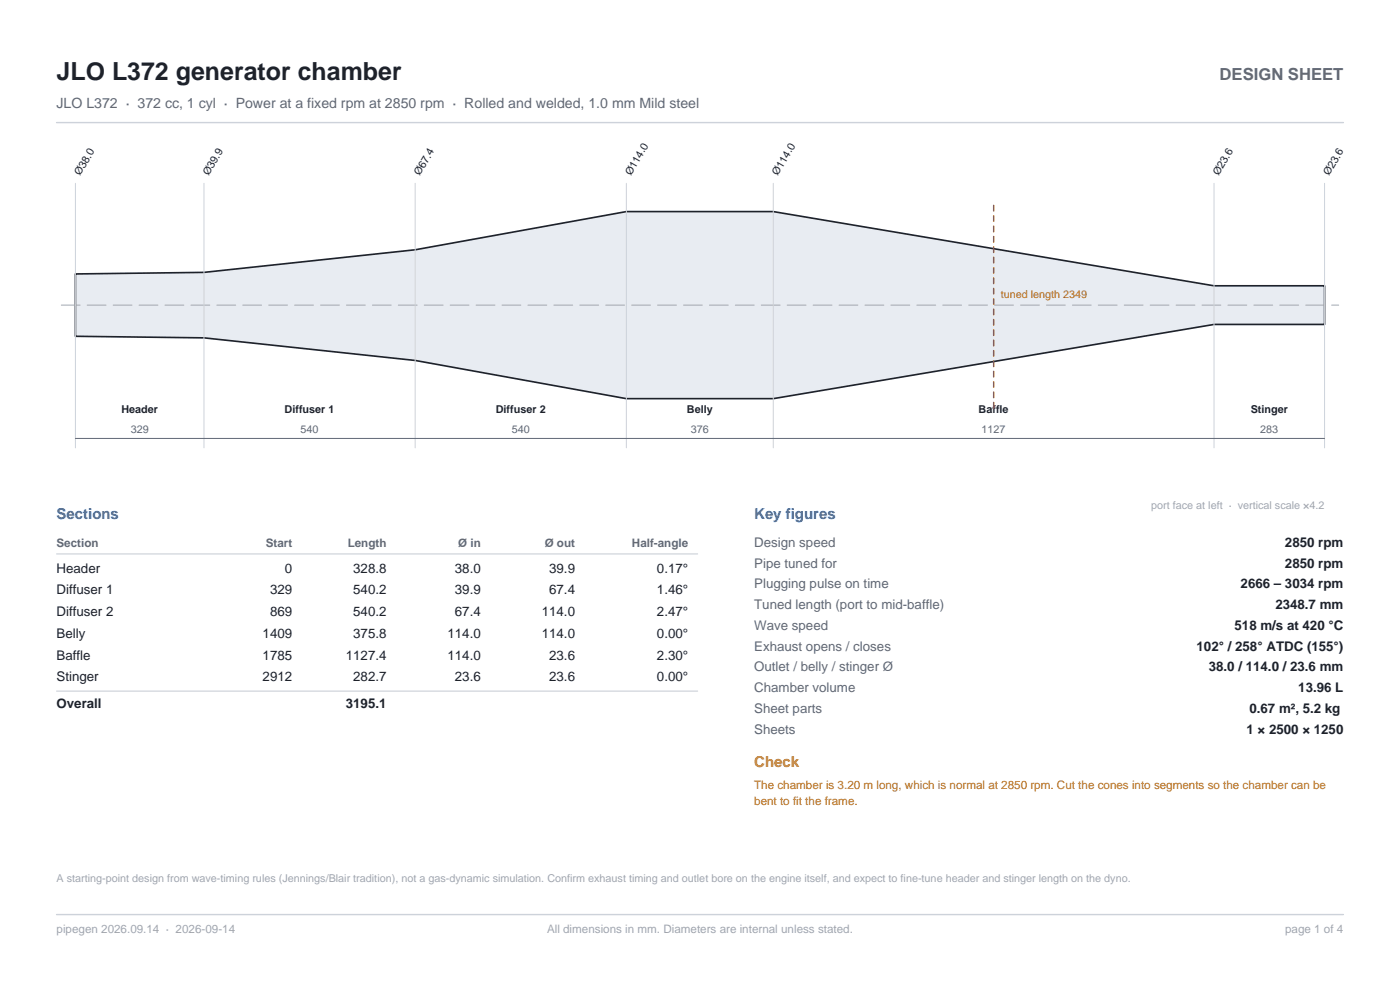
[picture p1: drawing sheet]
<svg xmlns="http://www.w3.org/2000/svg" width="297mm" height="210mm" viewBox="0 0 297 210" stroke-linecap="round" stroke-linejoin="round" font-family="sans-serif">
<defs><g id="words">
<text font-size="5.3" fill="#1e222a" x="12" y="17">JLO L372 generator chamber</text>
<text font-size="3.5" fill="#606876" x="258.7" y="17">DESIGN SHEET</text>
<g font-size="3.2" fill="#1a6ccc">
<text x="12" y="110">Sections</text>
<text x="160" y="110">Key figures</text>
</g>
<text font-size="3.2" fill="#b26e0a" x="160" y="162.6">Check</text>
<text font-size="3" fill="#606876" x="12" y="23">JLO L372 · 372 cc, 1 cyl · Power at a fixed rpm at 2850 rpm · Rolled and welded, 1.0 mm Mild steel</text>
<g font-size="2.8" fill="#606876">
<text x="160" y="116">Design speed</text>
<text x="160" y="120.4">Pipe tuned for</text>
<text x="160" y="124.8">Plugging pulse on time</text>
<text x="160" y="129.2">Tuned length (port to mid-baffle)</text>
<text x="160" y="133.6">Wave speed</text>
<text x="160" y="138">Exhaust opens / closes</text>
<text x="160" y="142.4">Outlet / belly / stinger Ø</text>
<text x="160" y="146.8">Chamber volume</text>
<text x="160" y="151.2">Sheet parts</text>
<text x="160" y="155.6">Sheets</text>
</g>
<g font-size="2.8" fill="#1e222a">
<text x="272.6" y="116">2850 rpm</text>
<text x="12" y="121.5">Header</text>
<text x="60.4" y="121.5">0</text>
<text x="74.9" y="121.5">328.8</text>
<text x="96.5" y="121.5">38.0</text>
<text x="116.5" y="121.5">39.9</text>
<text x="139.4" y="121.5">0.17°</text>
<text x="263.2" y="124.8">2666 – 3034 rpm</text>
<text x="272.6" y="120.4">2850 rpm</text>
<text x="12" y="126.1">Diffuser 1</text>
<text x="12" y="130.7">Diffuser 2</text>
<text x="57.3" y="126.1">329</text>
<text x="57.3" y="130.7">869</text>
<text x="74.9" y="126.1">540.2</text>
<text x="74.9" y="130.7">540.2</text>
<text x="96.5" y="126.1">39.9</text>
<text x="96.5" y="130.7">67.4</text>
<text x="114.9" y="130.7">114.0</text>
<text x="116.5" y="126.1">67.4</text>
<text x="139.4" y="126.1">1.46°</text>
<text x="139.4" y="130.7">2.47°</text>
<text x="270.6" y="129.2">2348.7 mm</text>
<text x="12" y="135.3">Belly</text>
<text x="55.7" y="135.3">1409</text>
<text x="74.9" y="135.3">375.8</text>
<text x="94.9" y="135.3">114.0</text>
<text x="114.9" y="135.3">114.0</text>
<text x="139.4" y="135.3">0.00°</text>
<text x="261.9" y="133.6">518 m/s at 420 °C</text>
<text x="12" y="139.9">Baffle</text>
<text x="55.7" y="139.9">1785</text>
<text x="73.4" y="139.9">1127.4</text>
<text x="94.9" y="139.9">114.0</text>
<text x="116.5" y="139.9">23.6</text>
<text x="139.4" y="139.9">2.30°</text>
<text x="253.8" y="138">102° / 258° ATDC (155°)</text>
<text x="256.4" y="142.4">38.0 / 114.0 / 23.6 mm</text>
<text x="12" y="144.5">Stinger</text>
<text x="55.7" y="144.5">2912</text>
<text x="74.9" y="144.5">282.7</text>
<text x="96.5" y="144.5">23.6</text>
<text x="116.5" y="144.5">23.6</text>
<text x="139.4" y="144.5">0.00°</text>
<text x="275.4" y="146.8">13.96 L</text>
<text x="12" y="150.1">Overall</text>
<text x="73.4" y="150.1">3195.1</text>
<text x="264.4" y="155.6">1 × 2500 × 1250</text>
<text x="265.1" y="151.2">0.67 m², 5.2 kg</text>
</g>
<g font-size="2.5" fill="#606876">
<text x="12" y="116">Section</text>
<text x="56.4" y="116">Start</text>
<text x="73.8" y="116">Length</text>
<text x="97.2" y="116">Ø in</text>
<text x="115.6" y="116">Ø out</text>
<text x="134.1" y="116">Half-angle</text>
</g>
<g font-size="2.5" fill="#b26e0a">
<text x="160" y="167.4">The chamber is 3.20 m long, which is normal at 2850 rpm. Cut the cones into segments so the chamber can be</text>
<text x="160" y="170.8">bent to fit the frame.</text>
</g>
<g font-size="2.5" fill="#a0a6b0">
<text x="12" y="198">pipegen 2026.09.14 · 2026-09-14</text>
<text x="116" y="198">All dimensions in mm. Diameters are internal unless stated.</text>
<text x="272.6" y="198">page 1 of 4</text>
</g>
<g font-size="2.3" fill="#1e222a">
<text x="17" y="37.4" transform="rotate(-60 17 37.4)">Ø38.0</text>
<text x="44.3" y="37.4" transform="rotate(-60 44.3 37.4)">Ø39.9</text>
<text x="89.1" y="37.4" transform="rotate(-60 89.1 37.4)">Ø67.4</text>
<text x="133.9" y="37.4" transform="rotate(-60 133.9 37.4)">Ø114.0</text>
<text x="165" y="37.4" transform="rotate(-60 165 37.4)">Ø114.0</text>
<text x="258.5" y="37.4" transform="rotate(-60 258.5 37.4)">Ø23.6</text>
<text x="282" y="37.4" transform="rotate(-60 282 37.4)">Ø23.6</text>
<text x="25.7" y="87.5">Header</text>
<text x="60.4" y="87.5">Diffuser 1</text>
<text x="105.2" y="87.5">Diffuser 2</text>
<text x="145.7" y="87.5">Belly</text>
<text x="207.6" y="87.5">Baffle</text>
<text x="265.3" y="87.5">Stinger</text>
</g>
<text font-size="2.3" fill="#c43028" x="212.3" y="63.2">tuned length 2349</text>
<g font-size="2.3" fill="#606876">
<text x="27.7" y="91.8">329</text>
<text x="63.8" y="91.8">540</text>
<text x="108.6" y="91.8">540</text>
<text x="146.5" y="91.8">376</text>
<text x="208.2" y="91.8">1127</text>
<text x="267.4" y="91.8">283</text>
</g>
<g font-size="2.3" fill="#a0a6b0">
<text x="244.2" y="108">port face at left · vertical scale ×4.2</text>
<text x="12" y="187.1">A starting-point design from wave-timing rules (Jennings/Blair tradition), not a gas-dynamic simulation. Confirm exhaust timing and outlet bore on the engine itself, and expect to fine-tune header and stinger length on the dyno.</text>
</g>
</g></defs>
<path d="M12 26h273M12 194h273" fill="none" stroke="#cdd2da" stroke-width=".3"/>
<path d="M16 58.1l27.3-.3 44.8-4.8 44.8-8.1h31.1l93.5 15.7h23.5v8.2h-23.5l-93.5 15.8h-31.1l-44.8-8.1-44.8-4.8-27.3-.4z" fill="#e8ecf2" stroke="#1e222a" stroke-width=".35"/>
<path d="M13 64.7h271" fill="none" stroke="#a0a6b0" stroke-width=".21" stroke-dasharray="4 1.5"/>
<path d="M16 38.9v56.1M43.3 38.9v56.1M88.1 38.9v56.1M132.9 38.9v56.1M164 38.9v56.1M257.5 38.9v56.1M281 38.9v56.1" fill="none" stroke="#cdd2da" stroke-width=".21"/>
<path d="M16 93h265" fill="none" stroke="#606876" stroke-width=".21"/>
<path d="M210.8 86.6v-43.7" fill="none" stroke="#c43028" stroke-width=".3" stroke-dasharray="1.2 1"/>
<path d="M12 117.5h136M12 146.6h136" fill="none" stroke="#cdd2da" stroke-width=".25"/>
<use href="#words"/>
</svg>
